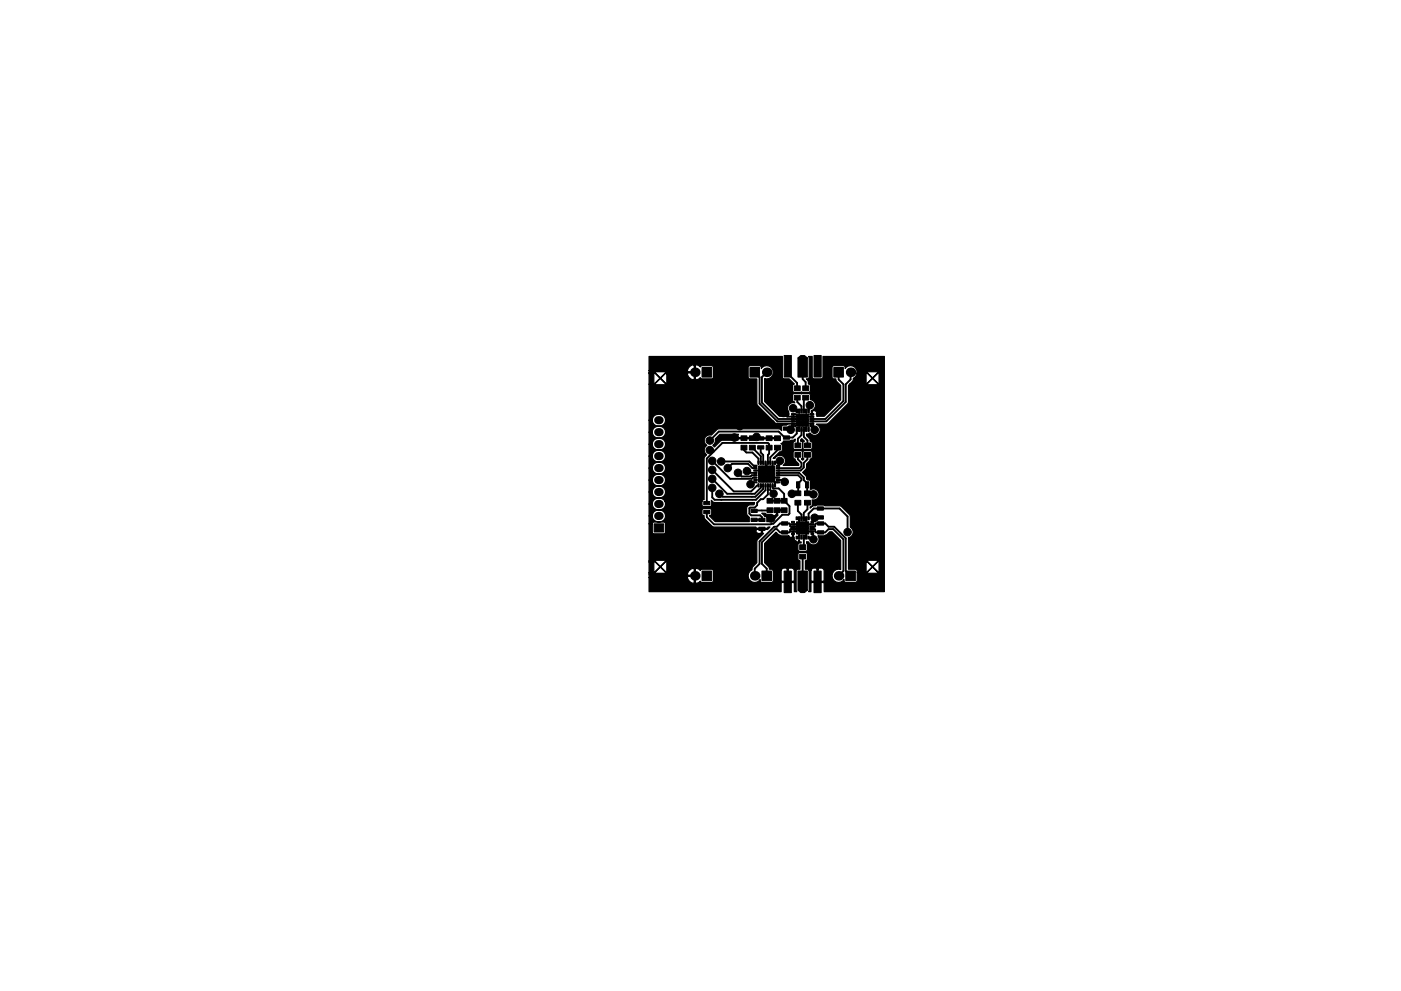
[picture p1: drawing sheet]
<svg xmlns="http://www.w3.org/2000/svg" width="297mm" height="210mm" viewBox="0 0 297 210" stroke-linecap="round" stroke-linejoin="round" font-family="sans-serif">
<g fill="#000" stroke="#000" stroke-width=".21">
<path d="M148.8 78h2.1v2h-2.1zM166.3 75.4h1.5v4.6h-1.5zM169.2 75.9l.6-.5h.8l.6 .5zM172.6 75.4h1.5v4.6h-1.5zM157.1 92.5h1.3v1h-1.3zM157.1 94.5h1.3v1h-1.3zM158.9 92.5h1.2v1h-1.2zM158.9 94.5h1.2v1h-1.2zM159.8 98.7h.7v.3h-.7zM159.8 99.2h.7v.3h-.7zM159.8 99.7h.7v.3h-.7zM160.6 92.7h1.3v.7h-1.3z"/>
<path d="M160.6 94.6h1.3v.7h-1.3zM160.7 97.8h.2v.7h-.2zM159 78h2v2h-2zM161.2 97.8h.2v.7h-.2zM161.7 97.8h.2v.7h-.2zM162.2 97.8h.2v.7h-.2zM162.7 97.8h.2v.7h-.2zM163.2 97.8h.2v.7h-.2zM162.4 94.5h1.3v1h-1.3zM162.4 92.5h1.3v1h-1.3zM163.7 97.8h.2v.7h-.2zM164.2 97.8h.2v.7h-.2z"/>
<path d="M164.6 99.7h.7v.3h-.7zM164.6 99.2h.7v.3h-.7zM164.6 98.7h.7v.3h-.7zM164.2 94.5h1.3v1h-1.3zM164.2 92.5h1.3v1h-1.3zM166.1 92.5h1.3v.7h-1.3zM166.1 90.6h1.3v.7h-1.3zM167.8 87.7h.9v.3h-.9zM167.8 88.2h.9v.3h-.9zM167.8 88.7h.9v.3h-.9zM167.8 89.2h.9v.3h-.9zM167.8 89.7h.9v.3h-.9z"/>
<path d="M167.8 90.2h.9v.3h-.9zM168.4 81.9h1.3v1h-1.3zM168.4 83.9h1.3v1h-1.3zM168.5 94h1.3v1h-1.3zM168.5 96h1.3v1h-1.3zM168.9 89.1h1.3v1.3h-1.3zM168.9 87.8h1.3v1.3h-1.3zM168.8 90.7h.3v.8h-.3zM168.8 86.8h.3v.8h-.3zM169.3 90.7h.3v.8h-.3zM169.3 86.8h.3v.8h-.3zM169.8 90.7h.3v.8h-.3z"/>
<path d="M169.8 86.8h.3v.8h-.3zM170.2 89.1h1.3v1.3h-1.3zM170.2 87.8h1.3v1.3h-1.3zM170.2 81.9h1.2v1h-1.2zM170.2 83.9h1.2v1h-1.2zM170.6 94h1.2v1h-1.2zM170.6 96h1.2v1h-1.2zM170.3 90.7h.3v.8h-.3zM170.3 86.8h.3v.8h-.3zM170.8 90.7h.3v.8h-.3zM170.8 86.8h.3v.8h-.3zM169.2 75.9h2v4.1h-2z"/>
<path d="M171.3 90.7h.3v.8h-.3zM171.3 86.8h.3v.8h-.3zM171.7 90.2h.9v.3h-.9zM171.7 89.7h.9v.3h-.9zM171.7 89.2h.9v.3h-.9zM171.7 88.7h.9v.3h-.9zM171.7 88.2h.9v.3h-.9zM171.7 87.7h.9v.3h-.9zM176.8 78h2v2h-2zM138.7 111.1h2v1.8h-2zM149.2 108.3h1.3v.7h-1.3zM149.2 106.4h1.3v.7h-1.3z"/>
<path d="M159.2 108h1.3v.7h-1.3zM159.2 109.9h1.3v.7h-1.3zM159.8 100.2h.7v.3h-.7zM159.8 100.7h.7v.3h-.7zM159.8 101.2h.7v.3h-.7zM159.8 101.7h.7v.3h-.7zM159.8 102.2h.7v.3h-.7zM160.9 109.9h1.3v.7h-1.3zM160.9 111.8h1.3v.7h-1.3zM160.7 102.6h.2v.7h-.2zM161.2 102.6h.2v.7h-.2zM161.7 102.6h.2v.7h-.2z"/>
<path d="M162.2 102.6h.2v.7h-.2zM160.8 98.9h1.8v1.7h-1.8zM160.8 100.6h1.8v1.7h-1.8zM162.6 105.7h1.3v1h-1.3zM162.6 107.7h1.3v1h-1.3zM162.7 102.6h.2v.7h-.2zM163.2 102.6h.2v.7h-.2zM163.7 102.6h.2v.7h-.2zM164.1 105.7h1.3v1h-1.3zM164.1 107.7h1.3v1h-1.3zM162.6 98.9h1.7v1.7h-1.7zM162.6 100.6h1.7v1.7h-1.7z"/>
<path d="M164.2 102.6h.2v.7h-.2zM164.6 102.2h.7v.3h-.7zM164.6 101.7h.7v.3h-.7zM164.6 101.2h.7v.3h-.7zM164.6 100.7h.7v.3h-.7zM164.6 100.2h.7v.3h-.7zM165.6 105.7h1.3v1h-1.3zM165.6 107.7h1.3v1h-1.3zM165.7 112.6h1.3v.7h-1.3zM165.7 110.7h1.3v.7h-1.3zM167.8 111.1h.9v.3h-.9zM167.8 111.6h.9v.3h-.9z"/>
<path d="M167.8 112.1h.9v.3h-.9zM167.8 112.6h.9v.3h-.9zM167.8 110.6h.6v.3h-.6zM167.8 113.1h.6v.3h-.6zM168.8 109.7h.3v.6h-.3zM168.8 113.8h.3v.6h-.3zM168.9 112h1.3v1.3h-1.3zM168.9 110.7h1.3v1.3h-1.3zM169.3 109.6h.3v.9h-.3zM169.3 113.5h.3v.9h-.3zM168.9 102.2h.7v1.3h-.7zM169.8 109.6h.3v.9h-.3z"/>
<path d="M169.8 113.5h.3v.9h-.3zM168.5 106.2h1.3v1h-1.3zM168.5 104.2h1.3v1h-1.3zM170.2 112h1.3v1.3h-1.3zM170.2 110.7h1.3v1.3h-1.3zM170.3 109.6h.3v.9h-.3zM170.3 113.5h.3v.9h-.3zM170.8 109.6h.3v.9h-.3zM170.8 113.5h.3v.9h-.3zM169.6 117.6h1.2v1h-1.2zM169.6 115.6h1.2v1h-1.2zM171.3 109.7h.3v.6h-.3z"/>
<path d="M171.3 113.8h.3v.6h-.3zM170.8 102.2h.7v1.3h-.7zM171.7 112.6h.9v.3h-.9zM171.7 112.1h.9v.3h-.9zM171.7 111.6h.9v.3h-.9zM171.7 111.1h.9v.3h-.9zM170.6 106.2h1.2v1h-1.2zM170.6 104.2h1.2v1h-1.2zM171.9 113.1h.6v.3h-.6zM171.9 110.6h.6v.3h-.6zM173.3 110.7h1.3v.7h-1.3zM173.3 112.6h1.3v.7h-1.3z"/>
<path d="M173.3 109.4h1.3v.7h-1.3zM173.3 107.5h1.3v.7h-1.3zM148.8 121.2h2.1v2h-2.1zM161.5 121.2h2.1v2h-2.1zM166.3 121.2h1.5v4.5h-1.5zM169.2 125.2h2l-.6 .5h-.8zM169.2 121.1h2v4.1h-2zM172.6 121.2h1.5v4.5h-1.5zM179.3 121.2h2.1v2h-2.1z"/>
<circle cx="150.5" cy="95.5" r=".8"/>
<circle cx="150.5" cy="93.5" r=".8"/>
<circle cx="151" cy="97.8" r=".8"/>
<circle cx="151" cy="99.7" r=".8"/>
<circle cx="152.9" cy="97.9" r=".8"/>
<circle cx="154.3" cy="99.3" r=".8"/>
<circle cx="155.7" cy="92.8" r=".8"/>
<circle cx="156.8" cy="90.4" r=".8"/>
<circle cx="158.4" cy="99.9" r=".8"/>
<circle cx="160.4" cy="92.7" r=".8"/>
<circle cx="161.7" cy="99.7" r=".8"/>
<circle cx="163.4" cy="99.7" r=".8"/>
<circle cx="163.4" cy="89.9" r=".8"/>
<circle cx="165.4" cy="97.8" r=".8"/>
<circle cx="166.1" cy="87.6" r=".8"/>
<circle cx="167.6" cy="91.2" r=".8"/>
<circle cx="168.1" cy="86.6" r=".8"/>
<circle cx="171.7" cy="86" r=".8"/>
<circle cx="172.7" cy="91.2" r=".8"/>
<circle cx="151" cy="101.6" r=".8"/>
<circle cx="151" cy="103.5" r=".8"/>
<circle cx="152.5" cy="104.8" r=".8"/>
<circle cx="156.5" cy="100.3" r=".8"/>
<circle cx="159.1" cy="102.7" r=".8"/>
<circle cx="161.7" cy="101.4" r=".8"/>
<circle cx="163.4" cy="101.4" r=".8"/>
<circle cx="163.5" cy="110" r=".8"/>
<circle cx="164" cy="104.7" r=".8"/>
<circle cx="166.4" cy="102.2" r=".8"/>
<circle cx="167.9" cy="104.8" r=".8"/>
<circle cx="172.5" cy="104.9" r=".8"/>
<circle cx="172.5" cy="114.4" r=".8"/>
<circle cx="172.7" cy="109.8" r=".8"/>
<circle cx="179.7" cy="112.9" r=".8"/>
</g>
<g fill="#000">
<circle cx="147.3" cy="79" r="1.02"/>
<circle cx="162.6" cy="79" r="1.02"/>
<circle cx="180.3" cy="79" r="1.02"/>
<circle cx="172.1" cy="88.9" r=".2"/>
<circle cx="172.1" cy="89.4" r=".2"/>
<circle cx="162.8" cy="103.9" r=".2"/>
<circle cx="168.2" cy="112.3" r=".2"/>
<circle cx="168.2" cy="111.8" r=".2"/>
<circle cx="172.1" cy="112.3" r=".2"/>
<circle cx="172.1" cy="111.8" r=".2"/>
<circle cx="147.3" cy="122.2" r="1.02"/>
<circle cx="160" cy="122.2" r="1.02"/>
<circle cx="177.8" cy="122.2" r="1.02"/>
</g>
<path d="M139.5 99.3h.4M139.5 96.8h.4M139.5 94.2h.4M139.5 91.7h.4M139.5 89.1h.4M139.5 109.5h.4M139.5 106.9h.4M139.5 104.4h.4M139.5 101.8h.4" fill="none" stroke="#000" stroke-width="1.7"/>
<g fill="none" stroke="#000" stroke-width=".4">
<path d="M160 79l1 1v5.6l3.8 3.8h3.4M162.6 79l-1.1 1v5.4l3.5 3.5h3.2M167 77.7v1.6l2 1.9v1.2M170.2 78v2.4l.6 .7v1.3M177.8 79v1.5l1 1v3.6l-3.8 3.8h-2.9M180.3 79v1.5l-1 1v3.8l-4.1 4.1h-3.1M151 97.8l3.8 3.8h4.6l.3-.3h.5M151 99.7l4.6 4.6h3.7l1.2-1.3M152.9 97.9h6l.9 .9h.4M154.3 99.3l.9-.9h3.4l.9 .9h.7M157.7 95.5l.5 .5h1.3l1.3 1.3v.9M159.5 95l1.8 1.8v1.4"/>
<path d="M160.2 99.8h1.4M161.3 94.9v1.1l.5 .5v1.7M162.3 98.2v.4l1.1 1.1M162.8 98.2v-1.7l.3-.2v-2.1l-.3-.2h-9.6l-3.3 3.3v9.4M163.5 89.9h4.7M163.8 98.2v1.1M164.8 95v.5l-1.5 1.5v1.2M166.1 87.6l.8 .8h1.3M166.4 92.8l-1.3-1.2h-12.7l-1.9 1.9M168.7 87.2h.2M168.9 91.1v.9l-.8 .8h-1.3M169 84.4v.9l.9 .9v1"/>
<path d="M169.2 96.5v.9l.7 .8v.8l-.3 .3h-4.6M169.9 91.1v1.2l-.7 .8v1.4M170.4 91.1v1.6l.8 .7v1.1M170.8 84.4l-.4 .4v2.4M171.2 96.5v.9l-.8 .8v1l-.6 .6h-4.8M171.4 86.2v1M172.1 90.4v.2M151 101.6l3.2 3.2h5.8l1.3-1.3v-.5M156.5 100.3l.7 .8h1.9l.3-.3h.8M158.8 100.3h1.4M161.8 103v.7l-1.7 1.7h-6.9M162.3 103v1l-2 2h-8.8l-.5-.5v-2"/>
<path d="M162.8 103v1.9l-1 1h-.5l-.8 .8v.5l-.5 .5h-1l-.1 .1v1.2l.4 .3h1.9l.3 .4v.6h-1.6M163.3 106.2h3M163.3 108.2l-3.3 .1M163.3 103v1l.4 .5M163.4 101.4l.9 .9M163.5 101.3h1.5M163.8 103v.5l.2 .1h1.1l1.2 1.2v1.4M164.3 102.3h.7M164.3 102.3v.7M165 100.3h4.4l1 1v.6l.7 .7M165 100.8h4.2l.7 .7v.4l-.7 .7M165 101.8h1"/>
<path d="M166.3 108.2h-1.6v.9l-.9 .9h-.3M166.3 106.2l1.1 1.2v1.6l-.3 .2h-1.2l-1.9 1.9-.6 .1h-12l-1.5-1.5v-1.1M168.1 112.9v.4M168.2 112.8h1.2v1.2M168.2 112.3h-.5l-.4 .7h-1.9l-.7-.7h-.4l-2.8 2.8v4.5l1.1 1v1.6M168.2 111.8h-.5l-.4-.7h-1.9l-.7 .7h-.6l-3.1 3.1v4.7l-1 1v1.6M169.2 106.7v1.7l.7 .8v.9M169.2 102.9v1.8M169.4 110.1v1.2h-1.2M170.2 118.1v7.4M170.4 110.1h.1M170.4 114v1.8"/>
<path d="M170.9 110.1v1.2h1.2M171.1 102.9l.1 1.8M171.2 106.7v1.4l-.8 .7v1.3M171.4 110v-1l1.1-1.1h5.5l1.7 1.7v3.3M172.1 112.8h-1.2v1.2M172.1 111.8h.6l.3-.7h2l.7 .7h1.2l2.4 2.4v6.9l1 1.1M172.1 112.3h.6l.3 .7h2l.7-.7h1l2.1 2.1v6.7l-1 1.1M172.2 110.3v.5M172.2 112.9v.4"/>
</g>
<g fill="none" stroke="#000" stroke-width=".25">
<path d="M150.5 95.5l.3 .3h.5M155.7 92.8l.1 .2h1.9M157.7 95v.5M158.4 99.9l.4 .4M159.5 95h.1M160.4 92.7l.3 .3h.6M161.7 99.7l-.1 .1M163.5 89.9h-.1M163.8 99.3l-.4 .4M164.3 98.2h.4l.3 .2M165.4 97.8l-.4 .4v.6M166.4 92.8h.4"/>
<path d="M166.8 90.9l.5-.5h.9v.2l-.6 .6h-.6zM168.1 86.6l.6 .6M168.2 87.9v.5h1.2M168.2 89.9h1.2M169.4 88.4l.1 .1M169.4 87.2v1.2M169.4 89.9v1.2M169.5 89.8l-.1 .1M170.8 84.4l-.4 .4M170.8 89.8l.1 .1M170.9 88.4l-.1 .1M170.9 89.9h1.2"/>
<path d="M170.9 87.2v1.2M170.9 89.9v1.2M171.7 86l-.3 .2M172.1 87.9v.5h-1.2M172.1 90.6l.6 .6M152.5 104.8l.7 .6M152.9 106h.1M160 108.3l-.1 .1M160.2 102.3h-.7l-.4 .4M160.5 103h.3M161.5 110.3h.1M161.7 101.4l-.4 .4h-1.1"/>
<path d="M163.5 101.3l-.1 .1 .9 .9M163.6 109.9l-.1 .1M163.7 104.5l.3 .2M166 101.8l.4 .4M168.2 112.8l-.1 .1M169.2 104.7l-1.3 .1M169.4 111.3l.1 .1M169.5 112.7l-.1 .1M170.4 115.8l-.2 .3M170.8 112.7l.1 .1M170.9 111.3l-.1 .1M171.2 104.7h1l.3 .2"/>
<path d="M171.4 114.1h.7l.4 .3M172.1 112.8l.1 .1M173.9 109.8h-1.1l-.6 .5"/>
</g>
<path d="M165 99.3h.1M165 99.8h.1M168.2 89.4h.1M168.2 88.9h.1M165 100.3h.1M165 100.8h.1" fill="none" stroke="#000" stroke-width=".3"/>
<path d="M166.1 111.1h.6M166.1 113h.6M169.2 104.6v.1M169.2 102.6v.3M171.1 104.6l.1 .1M171.1 102.6v.3M173.7 111.1h.6M173.7 113h.6" fill="none" stroke="#000" stroke-width=".21"/>
<path d="M137.6 75.6h28.3v4.5l.4 .3h1l1.1 1.1-.3 .1-.1 .3 .1 1.1 .3 .3 1.5-.2 1.5 .2 .4-.3v-1.3l-.4-.2-.1-.7-.3-.4h.3l.3-.4v-4.1l-.2-.3h.8v4.4l.1 .3 .3 .1h1.5l.4-.3v-4.5h13v49.9h-12.8v-1.8l-.1-.1h-2.5l-.2 .1v1.8h-.5l.2-.3-.1-4.2h.4v2.2l.2 .1h1.1v-2.6h.3v2.6h1.1l.1-.1v-2.2l-.5-.5h-.6l-.1 .2-1-.2-.6 .5-1.1-.2v-1.8l.3-.1 .1-.3v-1.2l-.4-.2h-1.2l-.4 .2v1.3l.4 .3v1.8h-.6l-.2 .3v4.1l.1 .3h-.5v-1.8l-.1-.1h-2.5l-.2 .1v1.8h-28v-2.9h8.1a1.24 1.24 0 0 0 1.5 1.1v-1.4h-1.4l-.1 .3h-8.1v-.8h8.1l.1 .2h1.4v-1.3h.2v3l.3 .1 .8-.5 .3 .3h2.1l.2-.1 .2-.3v-2l-.1-.3-.3-.1h-2.1l-.3 .2-.8-.4-.3 .1-.5-.1-.9 .6-.3 .6h-8.1v-.3l3.4 .1 .1-.1-1.1-1.1-1.1 1.1h-1.3v-2.3h1l.1 2.2 1.2-1.1h.2l1.1 1 .2-.1-.1-2.1-1.2 1.2h-.2l-1.1-1.2-1.2 .1v-.2h1.3l1.1 1.1 1.1-1.1-.1-.1h-2l-.1 .1h-1.3v-7.9h.7v1.8l.1 .2 .3 .2 2.2-.1 .2-.2v-.5h19.2a.63 .63 0 0 0 .5 .7h.5l.1-.2v-.7h-1l-.1 .2h-19.2v-1.4l-.2-.3h-2.2l-.3 .1-.1 .2h-.7v-1.6h.7l.1 .4a1.38 1.38 0 0 0 1.9 .7 1.38 1.38 0 0 0 .5-2 1.5 1.5 0 0 0-2.5 .9h-.7v-2.6h.7l.1 .5a1.4 1.4 0 0 0 1.8 .8 1.4 1.4 0 0 0 .8-1.8h7.8l.1 .8 .3 .3 1.6-.1 .1-.3-.1-1 .7 .5h8.5l-.2 .5-1 .1-.5 .4v1.4l.6 .8v.9h-7.3l-1.2-1.2 .5-.4-.1-1.1-1.6-.1-.3 .1-.1 .3 .1 .8 .4 .3 .2 .7 1.7 1.7h9.1l.1 .3h2.3l.1-.3h.5l-.6 .6-1-.1v.7l.2 .2-1.4 1.4v4.8l-.9 .8-.2 .7a1.4 1.4 0 0 0-.5 2.2 1.4 1.4 0 0 0 2.3-.2v.4l.2 .2h2.3l.3-.3-.1-2.2h1.7v2.2l.2 .1h1.1v-2.6h.2v2.6h1.2l.1-.1v-2.2l-.3-.4-.8-.1-.4 .2-.2-.2h-.6l-.5 .5h-1.7l-.2-.2h-.6l-.1-.6-.9-.8v-4.1l2.4-2.4 1.1 .8 1.6-.1 .5 .4 .3-.1 .1-.8h.1l.1 .8 .2 .7 .7 .4 .2-.5 .1 .4 .2 .1h.2v.2h-.5l-.2 .2v1.2l.2 .3h1.7l.1-1.3-.2-.6 .4-.1 .1 .2a1.19 1.19 0 0 0 1.7 .3 1.19 1.19 0 0 0 .2-1.7h1.4l.6-.3 .5-.6h.5l1.8 1.9v6.1l-.4-.1a1.4 1.4 0 0 0-1.3 2.1 1.4 1.4 0 0 0 2.4 .1l.1 .4 .2 .2h2.3l.2-.3v-1.7h4.4l-1.1-1.1-1.1 1.1h-2.2v-.5l-.2-.2h-1.6v-1.6h3.7l.1 2.1h.1l1.1-1h.2l1.1 1 .2-.1-.1-2.1-1.2 1.2h-.2l-1.1-1.2-.2 .1h-3.7v-.2h4l1.1 1.1 1.1-1.1-.1-.1h-2l-.1 .1h-4v-4.9a1.18 1.18 0 0 0 1-1 1.18 1.18 0 0 0-.6-1.2l-.1-2.5-1.8-1.9-.4-.2-4.7-.2-1 .3-.5 .4v-.3l.4-.2v-1.2a1.2 1.2 0 0 0 1.5-1.3 1.2 1.2 0 0 0-1.7-1h-.2v-1.7l-.8-.5v-.5l-.8-.9 .8-.8a1.48 1.48 0 0 1 .7-1.7l.1-.3 .3-.1 .1-.3v-1l-.2-.4-1.7 .1-.1 1.3 .3 .4-.3 .2-.3-.2 .3-.4-.1-1.3-1.7-.1-.2 .4v1.1l.4 .3 .2 .4 .6 .6v.3l-3.3 .1a1.19 1.19 0 0 0 0-1.9 1.19 1.19 0 0 0-1.8 .4l-.4-.1 1.4-1.3 .5-.3 .1-1.1-.3-.4 .4-.3 .1-.2h1.3l.9-.2 .3-.3v.5l-.4 .2v1.3l.3 .3h1.3l.3-.1 .1-.3-.1-1.1-.4-.3v-.3l.3-.2 .6 .5-.3 .1-.1 .3 .1 1.3 .3 .1 1.5-.1 .1-1.4-.4-.3-.1-.4-.7-.8 .1-.3 .1 .1 .5-.3a1.21 1.21 0 0 0 2 0 1.21 1.21 0 0 0-.6-1.9l2.3-.1 4.3-4.2 .2-.4v-3.5l.3-.3h5.9l-1.1-1.1-1.1 1.1h-3.7l.5-.6 .2-.6 .4-.3 .4-.8h1.9l.1 2.2 1.2-1.1h.2l1.1 1h.2l-.1-2.2-1.2 1.2h-.2l-1.1-1.2-.2 .1h-1.9v-.2h2.2l1.1 1.1 1.1-1-.1-.2-4.3 .1a1.37 1.37 0 0 0-.9-1.4 1.37 1.37 0 0 0-1.6 .6v-.4l-.4-.2h-2l-.3 .1-.1 .3v2.1l.2 .3h.6l.2 .5 .8 .9v3l-3.4 3.5h-1.6l-.1-.4a.52 .52 0 0 0-.1-.7 .52 .52 0 0 0-.7 .1v.7h-.2l-.1-.8a1.23 1.23 0 0 0 .9-1.3 1.23 1.23 0 0 0-1.1-1.1v-.9l-.2-.4h-3.2l-.3 .1-.1 .3 .1 1.1 .4 .3v.2l-.1-.1a1.19 1.19 0 0 0-1.3 .6 1.19 1.19 0 0 0 .2 1.4l-.1 .3 .1 .1-.1 .5h-2l-3.1-3.1v-4.9l.5 .1a1.4 1.4 0 0 0 1.2-2 1.4 1.4 0 0 0-2.4-.2v-.4l-.4-.2h-2l-.3 .1-.1 .3 .1 2.3 1.8 .1v5.5l4.1 4 2.4 .1-.2 .2-1 .1-.1 1.1-.6-.4h-12.7l-.4 .2-1.3 1.1a1.19 1.19 0 0 0-1.3 .7 1.19 1.19 0 0 0 .5 1.5 1.19 1.19 0 0 0-.1 2l-.5 .8v8.7l-.4 .1-.1 .3h-7.8a1.46 1.46 0 0 0-1.6-.7 1.46 1.46 0 0 0-1.1 1.2h-.7v-2.5h.7l.1 .5a1.38 1.38 0 0 0 1.9 .6 1.38 1.38 0 0 0 .5-2 1.5 1.5 0 0 0-2.5 .9h-.7v-2.6h.7l.1 .5a1.38 1.38 0 0 0 1.9 .7 1.38 1.38 0 0 0 .5-2 1.5 1.5 0 0 0-2.5 .8h-.7v-2.5h.7l.1 .5a1.38 1.38 0 0 0 1.9 .7 1.38 1.38 0 0 0 .5-2.1 1.5 1.5 0 0 0-2.5 .9h-.7v-2.5h.7l.1 .4a1.38 1.38 0 0 0 1.9 .7 1.38 1.38 0 0 0 .5-2 1.5 1.5 0 0 0-2.5 .9h-.7v-2.6h.7l.1 .5a1.38 1.38 0 0 0 1.9 .7 1.38 1.38 0 0 0 .5-2 1.5 1.5 0 0 0-2.5 .8h-.7v-2.5h.7l.1 .5a1.38 1.38 0 0 0 1.9 .6 1.38 1.38 0 0 0 .5-2 1.5 1.5 0 0 0-2.5 .9h-.7v-2.6h.7l.1 .5a1.38 1.38 0 0 0 1.9 .7 1.38 1.38 0 0 0 .5-2 1.5 1.5 0 0 0-2.5 .8h-.7v-7.6l3.4 .1 .1-.1-1.1-1.1-1.1 1.1h-1.3v-2.3h1l.1 2.2 1.2-1.1h.2l1.2 1.1 .1-.2v-1.8h4.3l.3 .6 .9 .6 .3-.1v-1.4h-1.4l-.1 .3h-4.3l-.2-.3-1.1 1.2h-.2l-1.1-1.2-1.2 .1v-.2h1.3l1.1 1.1 1.1-1v-.2l-3.5 .1v-.4h8.1l.1 .3h1.4v-1.4h.2v3l.3 .1 .8-.5 .3 .3 2.3-.1 .2-.3-.1-2.3-2.4-.1-.3 .3a.95 .95 0 0 0-1.3-.4 1.24 1.24 0 0 0-1.5 1.1h-8.1zM151.6 93.1l1-1h4l-.1 .6 .1 .1h8.4v.3h-8.4l-.1 .3h-3.3l-.4 .2-1.3 1.2-.4-.3a1.14 1.14 0 0 0 .5-1.4zM161.6 99.6h1.9l.1 2h-2v-1.8h.2v1.5h1.5v-1.5h-1.7zM169.4 88.4h1.6v1.5h-1.6v-1.1h.1v.7l.3 .3h.7l.3-.3-.1-.9-.9-.1-.4 .3zM161.5 108.9h.8l.2 .2h1.1l.4 .3h.5l.1-.2v-1.1h1.8v.3h-1.5l.1 .9-1.3 1.2-.5 .2h-.6v-.9l-.5-.2zM169.4 111.2h1.6v1.6h-1.6v-1.2h.1v.8l.3 .2h.7l.3-.2-.1-.9-.9-.1-.4 .2z" fill="#000" stroke="#000" stroke-width=".25"/>
</svg>
